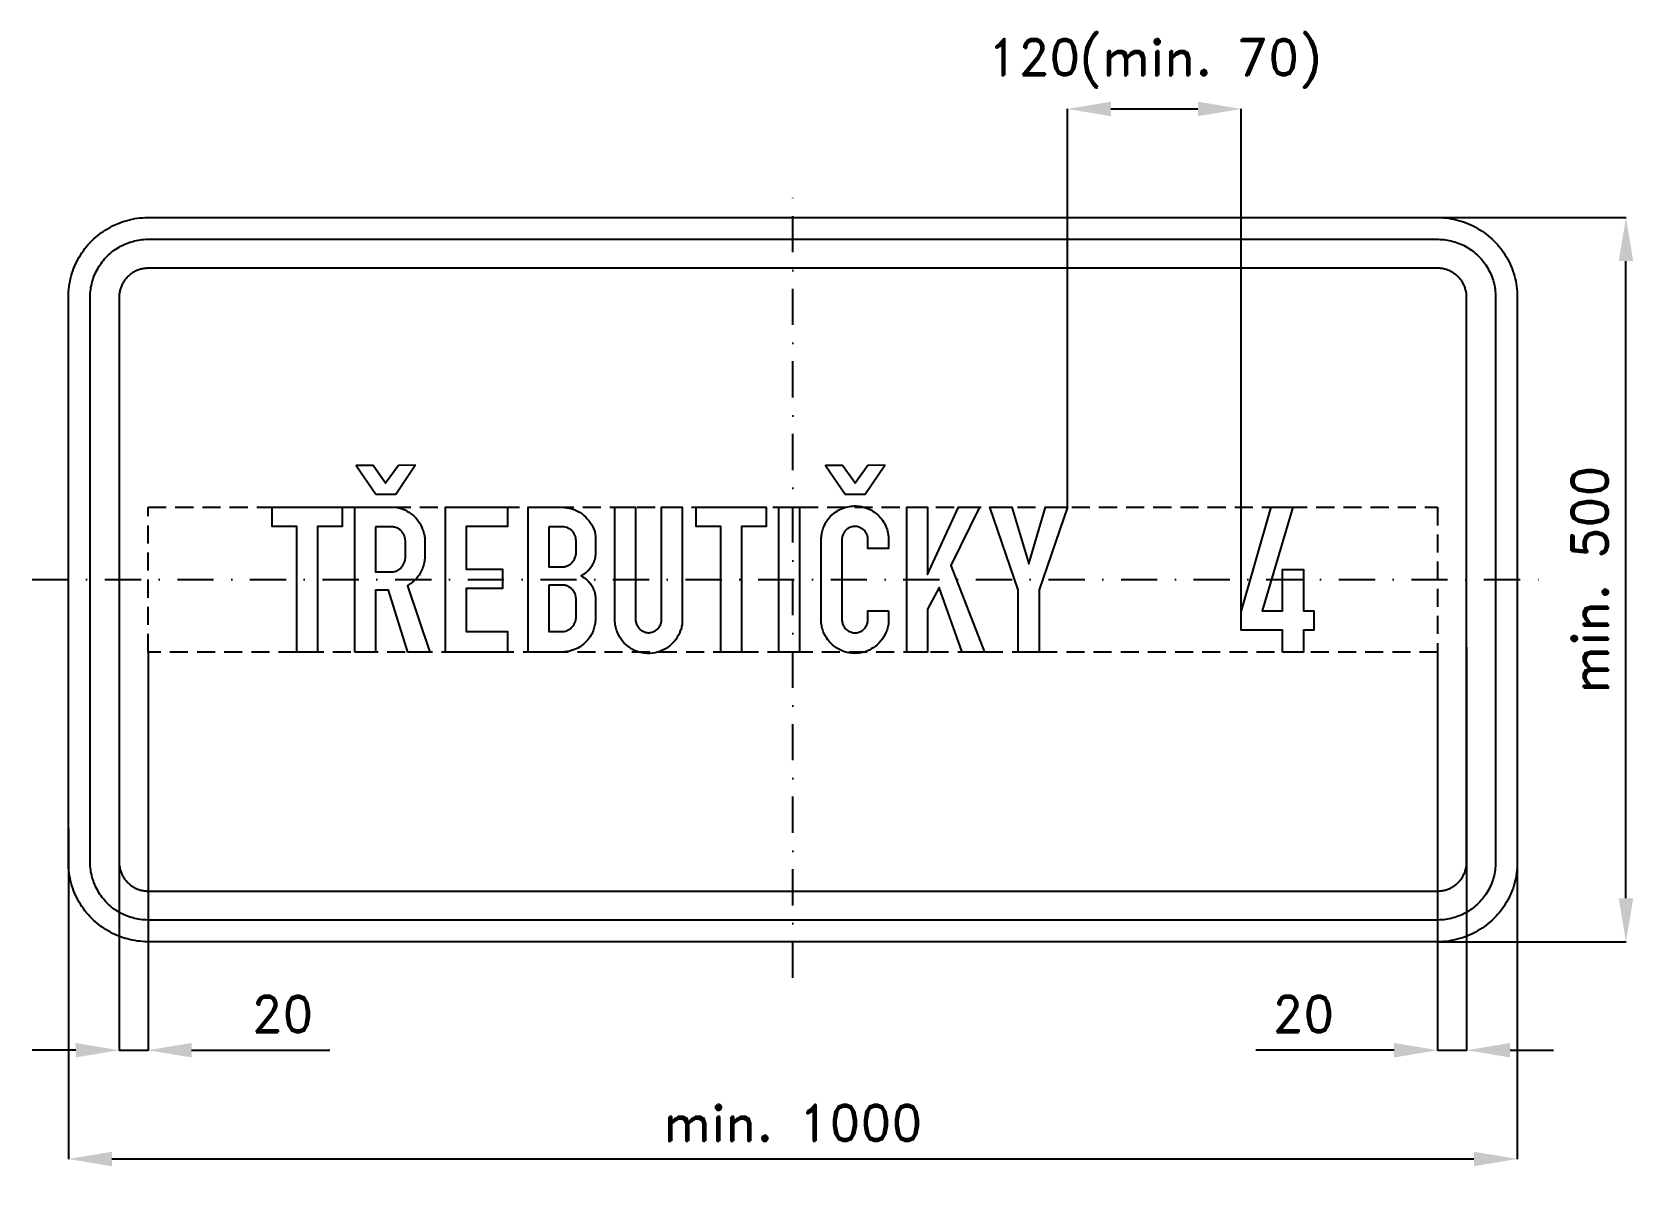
# Model space of a CAD drawing. Header units: millimetres. Extents: x -525 to 587, y -412 to 378.
import ezdxf

# ---------------------------------------------------------------- set-up
doc = ezdxf.new("R2010")
doc.units = ezdxf.units.MM
doc.header["$LTSCALE"] = 5
doc.linetypes.add('ČERCHOVANÁX2', pattern=[2, 1, -0.5, 0, -0.5])
doc.linetypes.add('ČÁRKOVANÁX2', pattern=[1.5, 1, -0.5])
doc.layers.add('Kóty', color=2, linetype='Continuous')
doc.layers.add('Značka', color=7, linetype='Continuous')
doc.styles.get("Standard").update_dxf_attribs({"font": 'romand.shx', "height": 25})
doc.dimstyles.get("Standard").update_dxf_attribs({"dimtxt": 25, "dimasz": 30, "dimexe": 0.18, "dimexo": 0.0625, "dimgap": 12.5, "dimtad": 1, "dimdec": 0, "dimzin": 0, "dimdsep": 46, "dimtxsty": 'Standard', "dimcen": 0.09, "dimadec": 0, "dimazin": 0, "dimtfac": 1, "dimtdec": 0, "dimtofl": 0, "dimtmove": 0, "dimatfit": 3, "dimfxl": 1, "dimtolj": 1, "dimtzin": 0, "dimarcsym": 0})

# ---------------------------------------------------------------- blocks, each defined once
blk = doc.blocks.new('*D0')
at = {"layer": 'Defpoints', "color": 0, "transparency": 16777216}
for p in [(-500, -171.7), (500, -168.8), (500, -400)]:
    blk.add_point(p, dxfattribs=at)
at = {"layer": 'Kóty', "color": 0, "lineweight": -2, "transparency": 16777216}
for p, q in [((-500, -171.8), (-500, -400.2)), ((500, -168.9), (500, -400.2)), ((-470, -400), (470, -400))]:
    blk.add_line(p, q, dxfattribs=at)
at = {"layer": 'Kóty', "color": 0, "transparency": 16777216}
for points in [[(-470, -395), (-470, -405), (-500, -400)], [(470, -395), (470, -405), (500, -400)]]:
    blk.add_solid(points, dxfattribs=at)
at = {"layer": 'Kóty', "color": 0, "transparency": 16777216, "insert": (0, -375), "char_height": 25, "attachment_point": 5}
blk.add_mtext('\\A1;min. 1000', dxfattribs=at)
blk = doc.blocks.new('*D3')
at = {"layer": 'Defpoints', "color": 0, "transparency": 16777216}
for p in [(445, -50), (465, -46.5), (445, -324.9)]:
    blk.add_point(p, dxfattribs=at)
at = {"layer": 'Kóty', "color": 0, "lineweight": -2, "transparency": 16777216}
for p, q in [((445, -50.1), (445, -325.1)), ((465, -46.6), (465, -325.1)), ((415, -324.9), (319.5, -324.9)), ((495, -324.9), (525, -324.9))]:
    blk.add_line(p, q, dxfattribs=at)
at = {"layer": 'Kóty', "color": 0, "transparency": 16777216}
for points in [[(415, -319.9), (415, -329.9), (445, -324.9)], [(495, -319.9), (495, -329.9), (465, -324.9)]]:
    blk.add_solid(points, dxfattribs=at)
at = {"layer": 'Kóty', "color": 0, "transparency": 16777216, "insert": (352.3, -299.9), "char_height": 25, "attachment_point": 5}
blk.add_mtext('\\A1;20', dxfattribs=at)
blk = doc.blocks.new('*D4')
at = {"layer": 'Defpoints', "color": 0, "transparency": 16777216}
for p in [(-465, -26.6), (-445, -50), (-445, -324.9)]:
    blk.add_point(p, dxfattribs=at)
at = {"layer": 'Kóty', "color": 0, "lineweight": -2, "transparency": 16777216}
for p, q in [((-465, -26.6), (-465, -325.1)), ((-445, -50.1), (-445, -325.1)), ((-495, -324.9), (-525, -324.9)), ((-415, -324.9), (-319.5, -324.9))]:
    blk.add_line(p, q, dxfattribs=at)
at = {"layer": 'Kóty', "color": 0, "transparency": 16777216}
for points in [[(-495, -319.9), (-495, -329.9), (-465, -324.9)], [(-415, -319.9), (-415, -329.9), (-445, -324.9)]]:
    blk.add_solid(points, dxfattribs=at)
at = {"layer": 'Kóty', "color": 0, "transparency": 16777216, "insert": (-352.3, -299.9), "char_height": 25, "attachment_point": 5}
blk.add_mtext('\\A1;20', dxfattribs=at)
blk = doc.blocks.new('*D5')
at = {"layer": 'Defpoints', "color": 0, "transparency": 16777216}
for p in [(445, 250), (575, 250), (445, -250)]:
    blk.add_point(p, dxfattribs=at)
at = {"layer": 'Kóty', "color": 0, "lineweight": -2, "transparency": 16777216}
for p, q in [((445.0625, 250), (575.18, 250)), ((575, -220), (575, 220)), ((445.0625, -250), (575.18, -250))]:
    blk.add_line(p, q, dxfattribs=at)
at = {"layer": 'Kóty', "color": 0, "transparency": 16777216}
for points in [[(570, 220), (580, 220), (575, 250)], [(570, -220), (580, -220), (575, -250)]]:
    blk.add_solid(points, dxfattribs=at)
at = {"layer": 'Kóty', "color": 0, "transparency": 16777216, "insert": (550, 0), "char_height": 25, "attachment_point": 5, "rotation": 90}
blk.add_mtext('\\A1;min. 500', dxfattribs=at)

msp = doc.modelspace()

# ---------------------------------------------------------------- linework, layer by layer
at = {"layer": 'Kóty'}
for p, q in [((189.516, 50.0725), (189.516, 325.18)), ((219.516, 325), (279.516, 325)), ((309.516, -34.8225), (309.516, 325.18))]:
    msp.add_line(p, q, dxfattribs=at)
for points in [[(-465, -324.9375), (-445, -324.9375)], [(445, -324.9375), (465, -324.9375)]]:
    msp.add_lwpolyline(points, dxfattribs=at)
for points in [[(219.516, 330), (219.516, 320), (189.516, 325)], [(279.516, 330), (279.516, 320), (309.516, 325)]]:
    msp.add_solid(points, dxfattribs=at)
at = {"layer": 'Značka', "color": 6, "linetype": 'ČERCHOVANÁX2', "ltscale": 5}
for points in [[(0, -275), (0, 275)], [(-525, 0), (525, 0)]]:
    msp.add_lwpolyline(points, dxfattribs=at)
at = {"layer": 'Značka', "color": 5}
for points in [[(-445, -250), (-445.216, -249.999), (-445.432, -249.998, -0.0321792), (-452.5338, -249.501, -0.035448), (-459.513, -248.051, -0.0362654), (-466.2625, -245.769, -0.0344199), (-472.6246, -242.559, -0.0337205), (-478.5523, -238.607, -0.0340821), (-483.8909, -233.891, -0.0342078), (-488.6112, -228.554, -0.0342273), (-492.5592, -222.625, -0.0340446), (-495.7458, -216.258, -0.0334115), (-498.0507, -209.513, -0.0341266), (-499.5245, -202.53, -0.0367443), (-499.9983, -195.432), (-499.9994, -195.216), (-500, -195), (-500, 195), (-499.9993, 195.216), (-499.9983, 195.432, -0.0321802), (-499.5009, 202.534, -0.0354427), (-498.0507, 209.513, -0.036265), (-495.7687, 216.263, -0.0344214), (-492.5592, 222.625, -0.0337168), (-488.6067, 228.552, -0.0340884), (-483.8909, 233.891, -0.0342123), (-478.5535, 238.611, -0.0342281), (-472.6246, 242.559, -0.0340418), (-466.2582, 245.746, -0.0334121), (-459.513, 248.051, -0.0341246), (-452.5305, 249.525, -0.0367431), (-445.432, 249.998), (-445.216, 249.999), (-445, 250), (445, 250), (445.216, 249.999), (445.432, 249.998, -0.0321879), (452.534, 249.501, -0.0354456), (459.513, 248.051, -0.0362718), (466.263, 245.769, -0.0344171), (472.625, 242.559, -0.0337226), (478.552, 238.607, -0.0340953), (483.891, 233.891, -0.0342116), (488.611, 228.554, -0.0342288), (492.559, 222.625, -0.0340381), (495.75, 216.258, -0.0334112), (498.05, 209.513, -0.0341259), (499.52, 202.53, -0.0367438), (500, 195.432), (500, 195.216), (500, 195), (500, -195), (500, -195.216), (500, -195.432, -0.0321877), (499.5, -202.534, -0.0354463), (498.05, -209.513, -0.0362733), (495.77, -216.263, -0.0344153), (492.559, -222.625, -0.0337296), (488.607, -228.552, -0.0340953), (483.891, -233.891, -0.0342052), (478.554, -238.611, -0.0342324), (472.625, -242.559, -0.0340458), (466.258, -245.746, -0.0334152), (459.513, -248.051, -0.0341301), (452.53, -249.525, -0.036746), (445.432, -249.998), (445.216, -249.999), (445, -250), (-445, -250)], [(-445, -235), (-445.1571, -235), (-445.3142, -234.999, -0.0321733), (-450.4791, -234.637, -0.0354419), (-455.5549, -233.582, -0.0362652), (-460.4636, -231.923, -0.0344184), (-465.0906, -229.589, -0.0337211), (-469.4017, -226.714, -0.034088), (-473.2843, -223.284, -0.0342101), (-476.7172, -219.403, -0.0342321), (-479.5885, -215.091, -0.0340473), (-481.9061, -210.46, -0.0334118), (-483.5823, -205.555, -0.0341273), (-484.6542, -200.477, -0.0367449), (-484.9988, -195.314), (-484.9996, -195.157), (-485, -195), (-485, 195), (-484.9995, 195.157), (-484.9988, 195.314, -0.0321805), (-484.637, 200.479, -0.0354446), (-483.5823, 205.555, -0.036267), (-481.9227, 210.464, -0.034416), (-479.5885, 215.091, -0.0337192), (-476.714, 219.402, -0.0340785), (-473.2843, 223.284, -0.0342137), (-469.4026, 226.717, -0.0342224), (-465.0906, 229.589, -0.0340475), (-460.4605, 231.906, -0.0334052), (-455.5549, 233.582, -0.0341289), (-450.4767, 234.654, -0.0367409), (-445.3142, 234.999), (-445.1571, 235), (-445, 235), (445, 235), (445.157, 235), (445.314, 234.999, -0.0321794), (450.479, 234.637, -0.0354428), (455.555, 233.582, -0.0362594), (460.464, 231.923, -0.0344088), (465.091, 229.589, -0.0337189), (469.402, 226.714, -0.0340731), (473.284, 223.284, -0.0342144), (476.717, 219.403, -0.0342259), (479.589, 215.091, -0.0340499), (481.906, 210.46, -0.0334066), (483.582, 205.555, -0.0341277), (484.654, 200.477, -0.0367414), (484.999, 195.314), (485, 195.157), (485, 195), (485, -195), (485, -195.157), (484.999, -195.314, -0.0321792), (484.637, -200.479, -0.0354414), (483.582, -205.555, -0.0362594), (481.923, -210.464, -0.0344169), (479.589, -215.091, -0.033722), (476.714, -219.402, -0.0340771), (473.284, -223.284, -0.0342099), (469.403, -226.717, -0.0342309), (465.091, -229.589, -0.0340445), (460.46, -231.906, -0.0334122), (455.555, -233.582, -0.034122), (450.477, -234.654, -0.0367414), (445.314, -234.999), (445.157, -235), (445, -235), (-445, -235)], [(-445, -215), (445, -215), (445.079, -215), (445.157, -214.999, 0.0321773), (447.74, -214.818, 0.0354428), (450.277, -214.291, 0.0362594), (452.732, -213.461, 0.0344144), (455.045, -212.294, 0.0337313), (457.201, -210.857, 0.0340656), (459.142, -209.142, 0.0342053), (460.859, -207.201, 0.0342263), (462.294, -205.045, 0.0340499), (463.453, -202.73, 0.0334177), (464.291, -200.277, 0.0341507), (464.827, -197.738, 0.0367414), (464.999, -195.157), (465, -195.079), (465, -195), (465, 195), (465, 195.079), (464.999, 195.157, 0.0321773), (464.818, 197.74, 0.0354428), (464.291, 200.277, 0.0362594), (463.461, 202.732, 0.0344248), (462.294, 205.045, 0.0337413), (460.857, 207.201, 0.0340656), (459.142, 209.142, 0.0341822), (457.201, 210.859, 0.0342257), (455.045, 212.294, 0.0340555), (452.73, 213.453, 0.0334253), (450.277, 214.291, 0.0341507), (447.738, 214.827, 0.0367426), (445.157, 214.999), (445.079, 215), (445, 215), (-445, 215), (-445.0785, 215), (-445.1571, 214.999, 0.0321792), (-447.7396, 214.818, 0.0354415), (-450.2775, 214.291, 0.0362593), (-452.7318, 213.461, 0.0344239), (-455.0453, 212.294, 0.0337303), (-457.2008, 210.857, 0.0340791), (-459.1421, 209.142, 0.0341867), (-460.8586, 207.201, 0.0342315), (-462.2943, 205.045, 0.0340516), (-463.453, 202.73, 0.0334211), (-464.2911, 200.277, 0.0341263), (-464.8271, 197.738, 0.0367456), (-464.9994, 195.157), (-464.9998, 195.079), (-465, 195), (-465, -195), (-464.9998, -195.079), (-464.9994, -195.157, 0.0321794), (-464.8185, -197.74, 0.0354442), (-464.2911, -200.277, 0.0362649), (-463.4614, -202.732, 0.0344166), (-462.2943, -205.045, 0.0337177), (-460.857, -207.201, 0.0340796), (-459.1421, -209.142, 0.0342128), (-457.2013, -210.859, 0.0342224), (-455.0453, -212.294, 0.0340475), (-452.7302, -213.453, 0.033405), (-450.2775, -214.291, 0.0341291), (-447.7384, -214.827, 0.0367409), (-445.1571, -214.999), (-445.0785, -215), (-445, -215)], [(-302.401, -49.99), (-302.401, 50), (-276.172, 50), (-275.494, 49.997), (-274.818, 49.979, -0.0837869), (-269.079, 48.705, -0.0686217), (-263.88, 45.729, -0.0685352), (-259.293, 41.443, -0.0720649), (-256.109, 36.125, -0.0376051), (-254.938, 32.901, -0.0303011), (-254.213, 29.552), (-254.139, 29.078), (-254.068, 28.604), (-254.068, 14.917), (-254.138, 14.328, -0.00312494), (-254.213, 13.74, -0.0347146), (-255.036, 9.673, -0.0482159), (-256.516, 5.802, -0.0497718), (-258.535, 2.397, -0.0450138), (-261.161, -0.573, -0.0273416), (-263.039, -2.224, -0.0271633), (-265.078, -3.656), (-265.586, -3.972), (-266.099, -4.281), (-250.536, -49.99), (-265.786, -49.99), (-279.182, -7.229), (-288.068, -7.229), (-288.068, -49.99), (-302.401, -49.99)], [(-182.734, -50), (-182.734, 50), (-158.286, 50), (-157.833, 49.949), (-157.38, 49.896, -0.0258857), (-154.161, 49.339, -0.0351501), (-151.036, 48.396, -0.0748451), (-145.448, 45.381, -0.0704307), (-140.87, 40.813, -0.078698), (-137.354, 34.807, -0.101492), (-136.172, 28.135), (-136.171, 27.891), (-136.172, 27.646), (-136.172, 17.76), (-136.203, 17.521, -0.000593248), (-136.234, 17.281, -0.0151041), (-136.569, 15.178, -0.0294446), (-137.088, 13.115, -0.0556606), (-138.432, 9.954, -0.0513171), (-140.422, 7.135, -0.0370577), (-142.151, 5.335, -0.0384445), (-144.12, 3.823, -0.0145765), (-145.159, 3.173), (-146.224, 2.563), (-145.167, 1.933), (-144.13, 1.271, -0.0420173), (-141.633, -0.733, -0.0475679), (-139.526, -3.156, -0.05225), (-137.829, -5.995, -0.0551575), (-136.776, -9.115, -0.0213822), (-136.502, -10.524, -0.0136195), (-136.328, -11.948), (-136.296, -12.281), (-136.266, -12.615), (-136.266, -27.646), (-136.29, -28.021), (-136.318, -28.396, -0.035015), (-136.837, -31.919, -0.0420475), (-137.891, -35.323, -0.0589575), (-140.114, -39.605, -0.0541569), (-143.255, -43.302, -0.0570294), (-147.347, -46.549, -0.0592672), (-152.057, -48.76, -0.0348557), (-154.859, -49.553, -0.0365976), (-157.734, -49.937), (-158.39, -49.974), (-159.047, -50), (-182.734, -50)], [(-122.838, 50), (-108.588, 50), (-108.588, -27.385), (-108.566, -27.74), (-108.536, -28.094, 0.067142), (-107.919, -30.723, 0.0758073), (-106.588, -33.083, 0.0682847), (-105.041, -34.721, 0.06981), (-103.109, -35.875, 0.0785744), (-100.622, -36.557, 0.078179), (-98.047, -36.448, 0.0795929), (-95.522, -35.586, 0.0719157), (-93.349, -34, 0.0592039), (-91.99, -32.426, 0.0748043), (-91.109, -30.583, 0.0316468), (-90.854, -29.578, 0.0101014), (-90.682, -28.552), (-90.641, -28.281), (-90.599, -28.01), (-90.599, 50), (-76.359, 50), (-76.359, -28.448), (-76.361, -28.875, -0.00543496), (-76.37, -29.302, -0.0476859), (-76.775, -32.391, -0.037009), (-77.703, -35.396, -0.0655244), (-80.629, -40.997, -0.0715191), (-84.943, -45.594, -0.0753967), (-90.402, -49.009, -0.0739042), (-96.661, -50.687, -0.0916806), (-104.887, -50.365, -0.0962718), (-112.411, -47.094, -0.0816706), (-117.551, -42.512, -0.0766057), (-121.016, -36.583, -0.0429518), (-122.222, -32.918, -0.0423557), (-122.786, -29.125), (-122.814, -28.714), (-122.838, -28.302), (-122.838, 50)], [(66.026, -21.469), (66.026, -28.396), (66.033, -28.729), (66.037, -29.062, -0.0583703), (65.6, -32.604, -0.0434958), (64.443, -36.031, -0.0745969), (60.75, -42.276, -0.0816223), (55.359, -47.073, -0.0699735), (50.082, -49.724, -0.0691691), (44.266, -50.833, -0.0862529), (36.654, -50.086, -0.0866473), (29.734, -46.833, -0.0701309), (25.16, -42.842, -0.0679092), (21.849, -37.771, -0.0473846), (20.344, -33.929, -0.0508966), (19.62, -29.896), (19.58, -29.406), (19.547, -28.917), (19.547, 28.135), (19.572, 28.453), (19.599, 28.771, -0.0256517), (20.057, 32.17, -0.0376825), (20.943, 35.49, -0.0782408), (23.928, 41.33, -0.0774484), (28.557, 46.01, -0.055456), (32.486, 48.495, -0.0516512), (36.839, 50.083, -0.0504373), (41.397, 50.844, -0.0529332), (46.016, 50.656, -0.0659743), (51.61, 49.168, -0.0640979), (56.651, 46.292, -0.0559471), (60.338, 42.988, -0.0586191), (63.172, 38.948, -0.0549827), (65.052, 34.547, -0.0502776), (65.974, 29.865), (66.029, 29.339), (66.078, 28.813), (66.078, 21.458), (51.797, 21.458), (51.797, 28.177), (51.766, 28.589), (51.724, 29, 0.065458), (51.2, 30.963, 0.0580511), (50.203, 32.76, 0.0756941), (48.37, 34.77, 0.0820506), (46.005, 36.115, 0.103144), (42.558, 36.744, 0.106109), (39.151, 35.948, 0.0800463), (36.994, 34.599, 0.074179), (35.349, 32.667, 0.0565587), (34.426, 30.844, 0.0531706), (33.922, 28.875, 0.00732664), (33.866, 28.495), (33.818, 28.115), (33.818, -27.573), (33.836, -27.912), (33.859, -28.25, 0.0598711), (34.318, -30.457, 0.0639902), (35.307, -32.5, 0.0838032), (37.188, -34.688, 0.0877941), (39.693, -36.125, 0.0897521), (42.573, -36.719, 0.0891073), (45.474, -36.281, 0.0782823), (47.79, -35.16, 0.073546), (49.672, -33.396, 0.0689438), (51.005, -31.27, 0.0699858), (51.703, -28.885), (51.759, -28.521), (51.807, -28.156), (51.807, -21.469), (66.026, -21.469)], [(-288.068, 36.49), (-288.068, 5.333), (-277.161, 5.333), (-276.781, 5.345), (-276.401, 5.365, 0.0896092), (-273.219, 6.192, 0.0957948), (-270.536, 8.094, 0.0606156), (-269.214, 9.685, 0.0452666), (-268.255, 11.521, 0.0314798), (-267.778, 12.826, 0.0444215), (-267.505, 14.177, 0.00998834), (-267.469, 14.536, 0.00331322), (-267.443, 14.896), (-267.443, 26.844), (-267.472, 27.172), (-267.505, 27.5, 0.0332245), (-267.795, 29.162, 0.0445266), (-268.338, 30.76, 0.0628461), (-269.428, 32.664, 0.0609804), (-270.953, 34.25, 0.0531518), (-272.531, 35.34, 0.0528766), (-274.297, 36.073, 0.0333987), (-275.446, 36.356, 0.0347641), (-276.62, 36.479), (-277.031, 36.489), (-277.443, 36.49), (-288.068, 36.49)], [(-168.411, 36.49), (-168.411, 8.823), (-159.193, 8.823), (-158.844, 8.852), (-158.495, 8.885, 0.0463039), (-156.321, 9.307, 0.0707133), (-154.318, 10.208, 0.0652118), (-152.776, 11.411, 0.0468199), (-151.526, 12.938, 0.0317098), (-150.769, 14.166, 0.0373008), (-150.193, 15.479, 0.0303651), (-149.872, 16.552, 0.0295795), (-149.682, 17.656, 0.00506715), (-149.655, 17.906, 0.00181293), (-149.63, 18.156), (-149.63, 27.094), (-149.66, 27.375), (-149.693, 27.656, 0.0419243), (-150.121, 29.743, 0.0587595), (-150.953, 31.698, 0.0729102), (-152.401, 33.662, 0.0651976), (-154.349, 35.177, 0.0555515), (-156.133, 36.046, 0.0683401), (-158.047, 36.448), (-158.536, 36.478), (-159.026, 36.49), (-168.411, 36.49)], [(-168.411, -3.729), (-168.411, -35.833), (-159.37, -35.823), (-159.078, -35.815), (-158.786, -35.802, 0.0526566), (-156.838, -35.487, 0.0590815), (-155.005, -34.75, 0.0603888), (-153.315, -33.617, 0.0510315), (-151.911, -32.135, 0.0410422), (-150.931, -30.694, 0.0419742), (-150.203, -29.115, 0.0276384), (-149.892, -28.144, 0.0336613), (-149.703, -27.146, 0.00866782), (-149.668, -26.829, 0.00288099), (-149.641, -26.51), (-149.641, -13.521), (-149.659, -12.994, 0.0114638), (-149.693, -12.469, 0.0493644), (-150.028, -10.726, 0.0458274), (-150.693, -9.062, 0.0594814), (-151.919, -7.126, 0.0703808), (-153.578, -5.583, 0.0415054), (-154.784, -4.844, 0.0269269), (-156.088, -4.271, 0.0235089), (-157.003, -3.957, 0.0445544), (-157.943, -3.771), (-158.415, -3.737), (-158.891, -3.729), (-168.411, -3.729)]]:
    msp.add_lwpolyline(points, format="xyb", dxfattribs=at)
for points in [[(-287.8, 59.08), (-274.04, 59.08), (-260.6, 79), (-272.2, 78.84), (-281.08, 66.68), (-289.64, 78.92), (-301.4, 78.92), (-287.8, 59.08)], [(36.2, 59.08), (49.96, 59.08), (63.4, 79), (51.8, 78.84), (42.92, 66.68), (34.36, 78.92), (22.6, 78.92), (36.2, 59.08)], [(-342.443, -50), (-342.443, 36.656), (-359.463, 36.656), (-359.463, 50), (-311.161, 50), (-311.151, 36.656), (-328.141, 36.656), (-328.141, -50), (-342.443, -50)], [(-239.703, -50), (-239.703, 50), (-196.911, 50), (-196.911, 36.75), (-225.505, 36.75), (-225.505, 7.219), (-200.453, 7.219), (-200.453, -6.177), (-225.505, -6.177), (-225.505, -35.74), (-196.911, -35.74), (-196.911, -50), (-239.703, -50)], [(-49.755, -50), (-49.755, 36.656), (-66.776, 36.656), (-66.776, 50), (-18.474, 50), (-18.463, 36.656), (-35.453, 36.656), (-35.453, -50), (-49.755, -50)], [(-9.713, -50), (-9.713, 50), (4.547, 50), (4.547, -50), (-9.713, -50)], [(78.578, -49.99), (78.578, 50), (92.859, 50), (92.859, 3.656), (114.401, 50), (128.787, 50), (108.943, 9.833), (132.182, -49.99), (116.943, -49.99), (100.901, -5.427), (92.859, -20.448), (92.859, -49.99), (78.578, -49.99)], [(155.516, -50), (155.547, -7.094), (135.943, 50.01), (151.12, 50.01), (162.755, 10.833), (174.359, 50.01), (189.516, 50.01), (169.87, -7.094), (169.891, -50), (155.516, -50)], [(338.047, -50), (338.047, -34.885), (309.516, -34.885), (309.516, -22.323), (330.193, 50.01), (345.109, 50.01), (323.818, -21.437), (338.047, -21.437), (338.047, 7.094), (352.38, 7.094), (352.38, -21.437), (359.463, -21.437), (359.463, -34.885), (352.38, -34.885), (352.38, -50), (338.047, -50)]]:
    msp.add_lwpolyline(points, dxfattribs=at)
at = {"layer": 'Značka', "color": 6, "linetype": 'ČÁRKOVANÁX2', "ltscale": 2.5}
msp.add_lwpolyline([(-445, -50), (-445, 50), (445, 50), (445, -50), (-445, -50)], dxfattribs=at)

# ---------------------------------------------------------------- texts
at = {"layer": 'Kóty', "insert": (249.3291, 356.5476), "char_height": 25, "attachment_point": 5}
msp.add_mtext('\\A1;120(min. 70)', dxfattribs=at)

# ---------------------------------------------------------------- dimensions: what is measured, and where the dimension line sits
at = {"layer": 'Kóty'}
dim = msp.add_linear_dim(base=(575, 250), p1=(445, -250), p2=(445, 250), angle=90, text='min. 500', dimstyle='Standard', dxfattribs=at)
dim.commit()
dim.dimension.update_dxf_attribs({"geometry": '*D5', "text_midpoint": (550, 0)})
for base, p1, p2, text, picture, middle in [((-445, -324.9375), (-465, -26.5705), (-445, -50), '20', '*D4', (-352.2619, -299.9375)), ((445, -324.9375), (465, -46.5003), (445, -50), '20', '*D3', (352.2619, -299.9375)), ((500, -400), (-500, -171.7123), (500, -168.8011), 'min. 1000', '*D0', (0, -375))]:
    dim = msp.add_linear_dim(base=base, p1=p1, p2=p2, text=text, dimstyle='Standard', dxfattribs=at)
    dim.commit()
    dim.dimension.update_dxf_attribs({"geometry": picture, "text_midpoint": middle})

doc.saveas('drawing.dxf')
